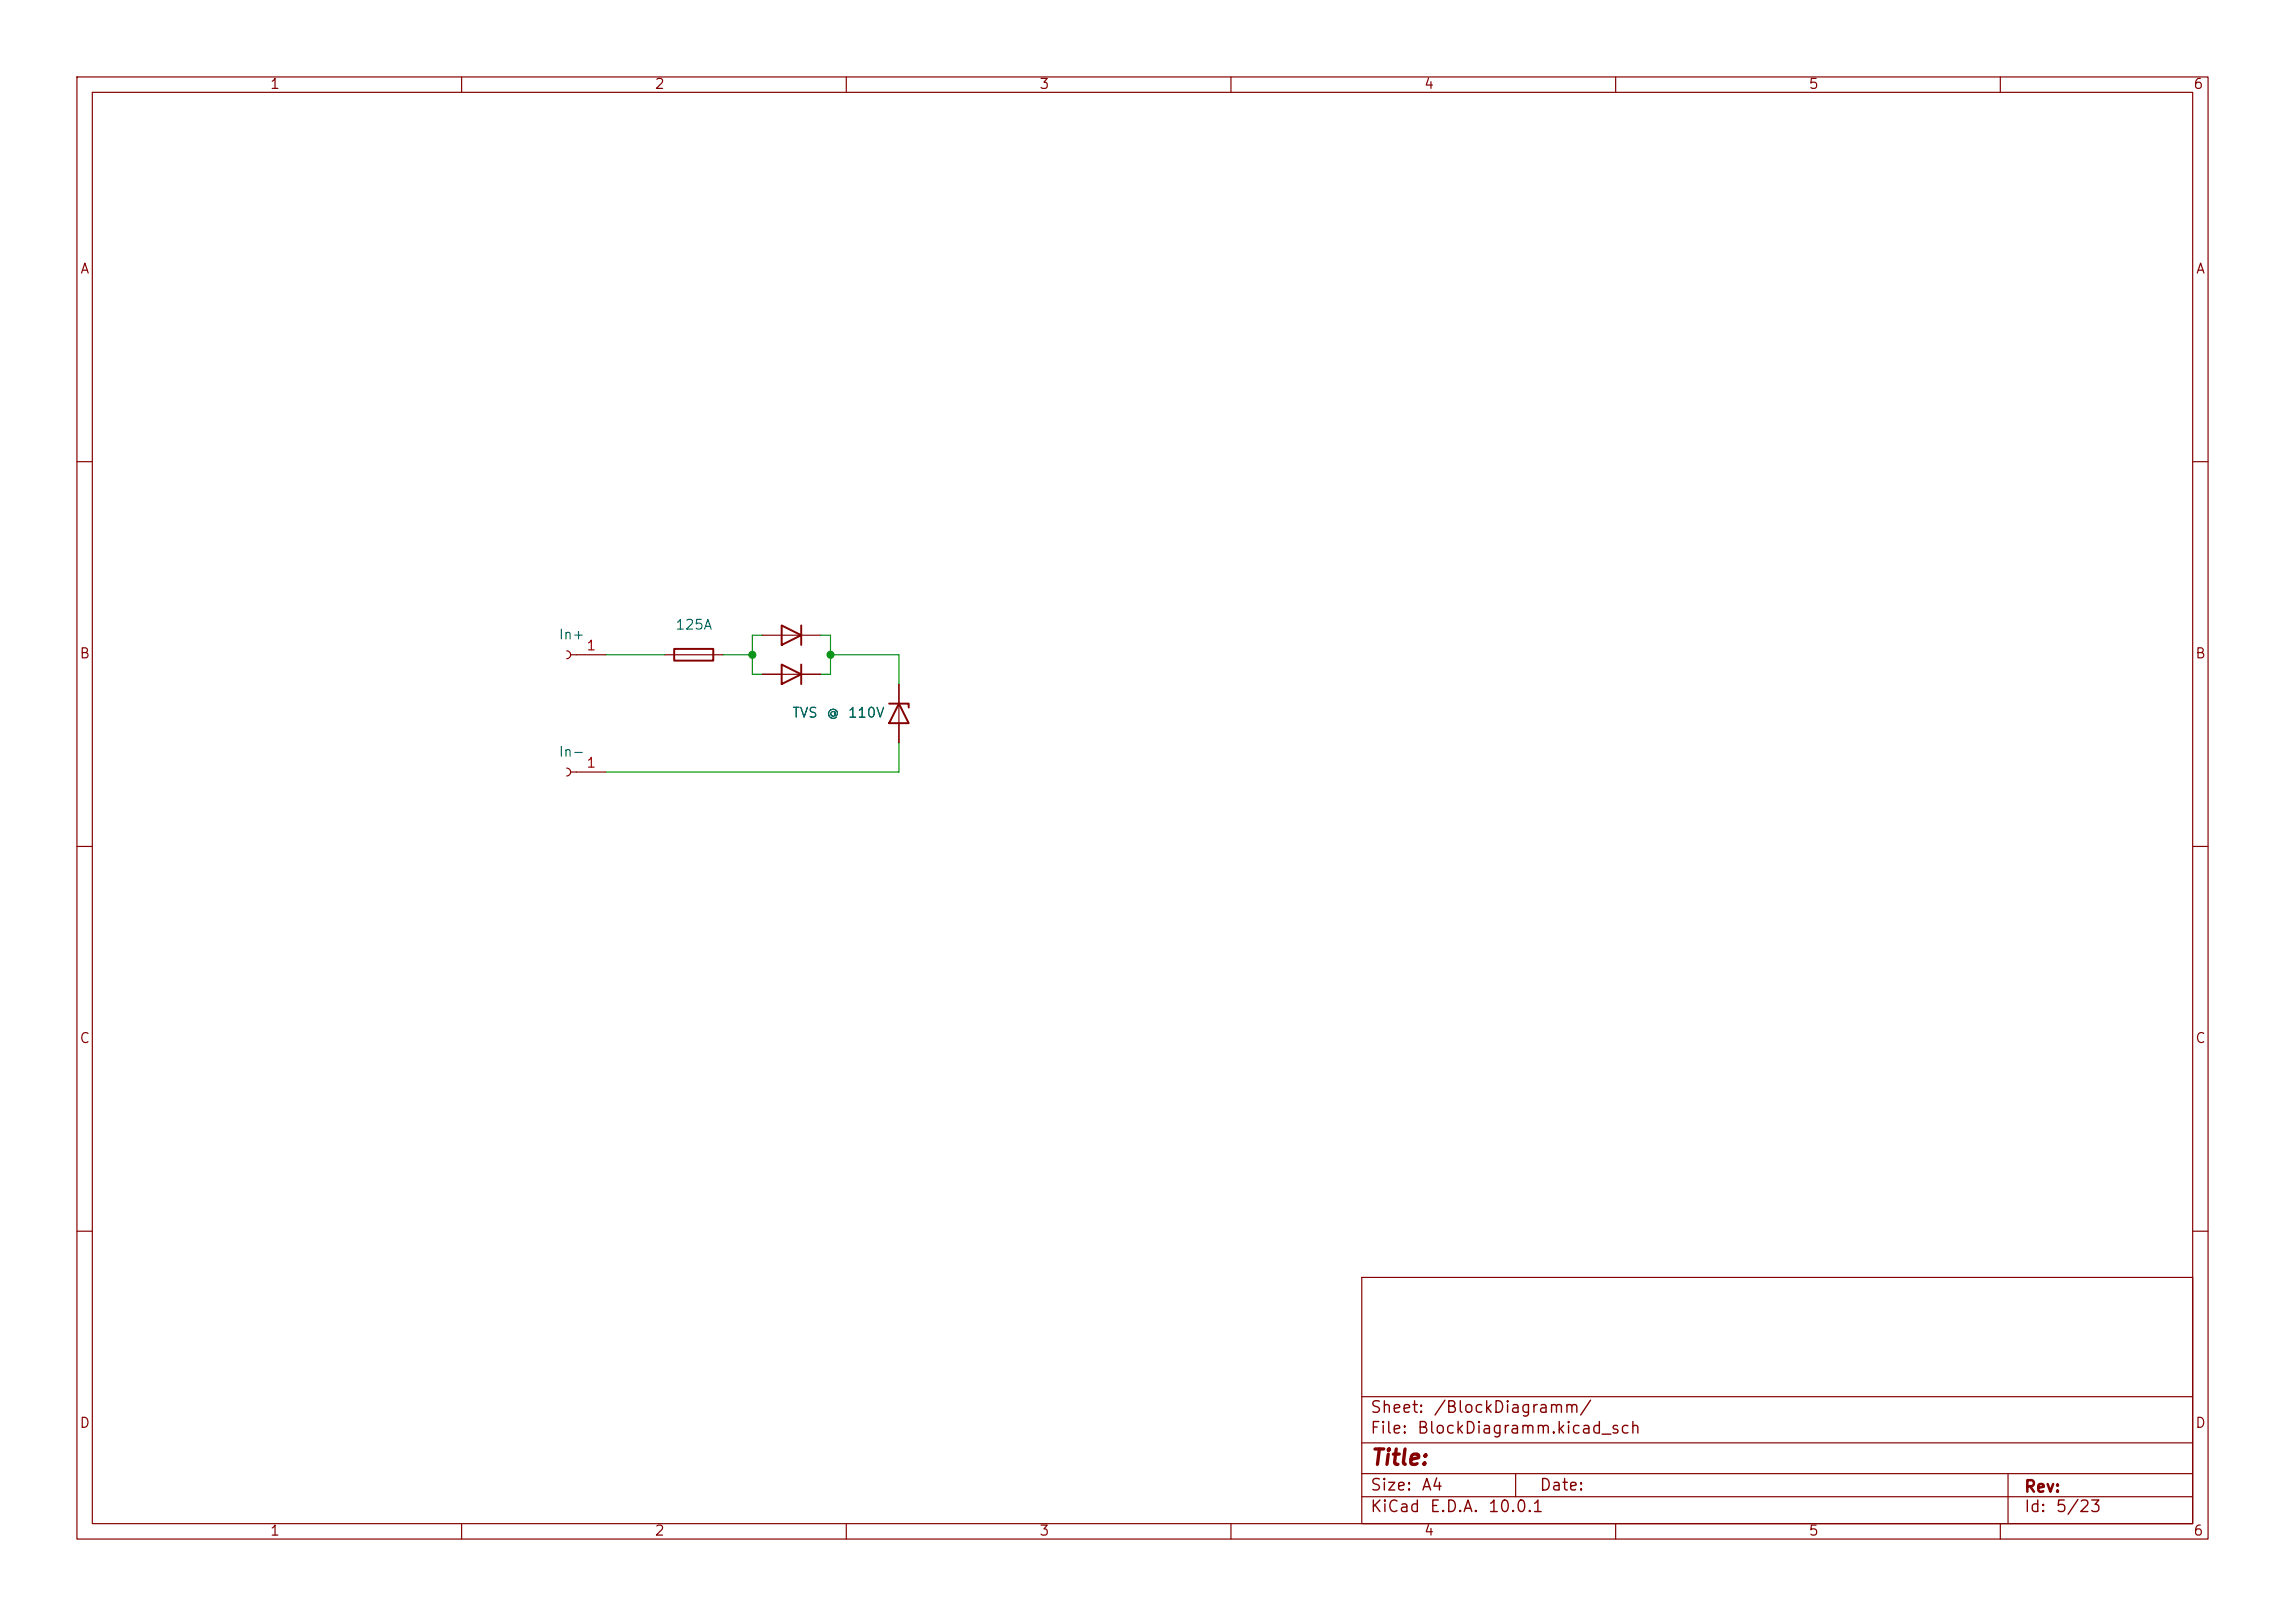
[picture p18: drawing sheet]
(kicad_sch
 (version 20260306)
 (generator "eeschema")
 (generator_version "10.0")
 (paper "A4")
 (lib_symbols
  (symbol "Connector:Conn_01x01_Socket"
   (pin_names
    (offset 1.016) (hide yes)) (exclude_from_sim no) (in_bom yes) (on_board yes)
   (in_pos_files yes)
   (duplicate_pin_numbers_are_jumpers no)
   (property "Reference" "J" (at 0 2.54 0) (show_name no) (do_not_autoplace no) (effects (font (size 1.27 1.27))))
   (property "Value" "Conn_01x01_Socket" (at 0 -2.54 0) (show_name no) (do_not_autoplace no) (effects (font (size 1.27 1.27))))
   (property "Footprint" "" (at 0 0 0) (show_name no) (do_not_autoplace no) (hide yes) (effects (font (size 1.27 1.27))))
   (property "Datasheet" "" (at 0 0 0) (show_name no) (do_not_autoplace no) (hide yes) (effects (font (size 1.27 1.27))))
   (property "Description" "Generic connector, single row, 01x01, script generated" (at 0 0 0) (show_name no) (do_not_autoplace no) (hide yes) (effects (font (size 1.27 1.27))))
   (property "ki_locked" "" (at 0 0 0) (show_name no) (do_not_autoplace no) (effects (font (size 1.27 1.27))))
   (symbol "Conn_01x01_Socket_1_1"
    (polyline (pts (xy -1.27 0) (xy -0.508 0)) (stroke (width 0.1524) (type default)) (fill (type none)))
    (arc (start 0 -0.508) (mid -0.5058 0) (end 0 0.508) (stroke (width 0.1524) (type default)) (fill (type none)))
    (pin passive line (at -5.08 0 0) (length 3.81) (name "Pin_1" (effects (font (size 1.27 1.27)))) (number "1" (effects (font (size 1.27 1.27))))))
   (embedded_fonts no))
  (symbol "Device:D"
   (pin_numbers (hide yes))
   (pin_names
    (offset 1.016) (hide yes)) (exclude_from_sim no) (in_bom yes) (on_board yes)
   (in_pos_files yes)
   (duplicate_pin_numbers_are_jumpers no)
   (property "Reference" "D" (at 0 2.54 0) (show_name no) (do_not_autoplace no) (effects (font (size 1.27 1.27))))
   (property "Value" "D" (at 0 -2.54 0) (show_name no) (do_not_autoplace no) (effects (font (size 1.27 1.27))))
   (property "Footprint" "" (at 0 0 0) (show_name no) (do_not_autoplace no) (hide yes) (effects (font (size 1.27 1.27))))
   (property "Datasheet" "" (at 0 0 0) (show_name no) (do_not_autoplace no) (hide yes) (effects (font (size 1.27 1.27))))
   (property "Description" "Diode" (at 0 0 0) (show_name no) (do_not_autoplace no) (hide yes) (effects (font (size 1.27 1.27))))
   (property "Sim.Device" "D" (at 0 0 0) (show_name no) (do_not_autoplace no) (hide yes) (effects (font (size 1.27 1.27))))
   (property "Sim.Pins" "1=K 2=A" (at 0 0 0) (show_name no) (do_not_autoplace no) (hide yes) (effects (font (size 1.27 1.27))))
   (symbol "D_0_1"
    (polyline (pts (xy -1.27 1.27) (xy -1.27 -1.27)) (stroke (width 0.254) (type default)) (fill (type none)))
    (polyline (pts (xy 1.27 1.27) (xy 1.27 -1.27) (xy -1.27 0) (xy 1.27 1.27)) (stroke (width 0.254) (type default)) (fill (type none)))
    (polyline (pts (xy 1.27 0) (xy -1.27 0)) (stroke (width 0) (type default)) (fill (type none))))
   (symbol "D_1_1"
    (pin passive line (at -3.81 0 0) (length 2.54) (name "K" (effects (font (size 1.27 1.27)))) (number "1" (effects (font (size 1.27 1.27)))))
    (pin passive line (at 3.81 0 180) (length 2.54) (name "A" (effects (font (size 1.27 1.27)))) (number "2" (effects (font (size 1.27 1.27))))))
   (embedded_fonts no))
  (symbol "Device:D_Zener"
   (pin_numbers (hide yes))
   (pin_names
    (offset 1.016) (hide yes)) (exclude_from_sim no) (in_bom yes) (on_board yes)
   (in_pos_files yes)
   (duplicate_pin_numbers_are_jumpers no)
   (property "Reference" "D" (at 0 2.54 0) (show_name no) (do_not_autoplace no) (effects (font (size 1.27 1.27))))
   (property "Value" "D_Zener" (at 0 -2.54 0) (show_name no) (do_not_autoplace no) (effects (font (size 1.27 1.27))))
   (property "Footprint" "" (at 0 0 0) (show_name no) (do_not_autoplace no) (hide yes) (effects (font (size 1.27 1.27))))
   (property "Datasheet" "" (at 0 0 0) (show_name no) (do_not_autoplace no) (hide yes) (effects (font (size 1.27 1.27))))
   (property "Description" "Zener diode" (at 0 0 0) (show_name no) (do_not_autoplace no) (hide yes) (effects (font (size 1.27 1.27))))
   (symbol "D_Zener_0_1"
    (polyline (pts (xy -1.27 -1.27) (xy -1.27 1.27) (xy -0.762 1.27)) (stroke (width 0.254) (type default)) (fill (type none)))
    (polyline (pts (xy 1.27 0) (xy -1.27 0)) (stroke (width 0) (type default)) (fill (type none)))
    (polyline (pts (xy 1.27 -1.27) (xy 1.27 1.27) (xy -1.27 0) (xy 1.27 -1.27)) (stroke (width 0.254) (type default)) (fill (type none))))
   (symbol "D_Zener_1_1"
    (pin passive line (at -3.81 0 0) (length 2.54) (name "K" (effects (font (size 1.27 1.27)))) (number "1" (effects (font (size 1.27 1.27)))))
    (pin passive line (at 3.81 0 180) (length 2.54) (name "A" (effects (font (size 1.27 1.27)))) (number "2" (effects (font (size 1.27 1.27))))))
   (embedded_fonts no))
  (symbol "Device:Fuse"
   (pin_numbers (hide yes))
   (pin_names
    (offset 0)) (exclude_from_sim no) (in_bom yes) (on_board yes)
   (in_pos_files yes)
   (duplicate_pin_numbers_are_jumpers no)
   (property "Reference" "F" (at 2.032 0 90) (show_name no) (do_not_autoplace no) (effects (font (size 1.27 1.27))))
   (property "Value" "Fuse" (at -1.905 0 90) (show_name no) (do_not_autoplace no) (effects (font (size 1.27 1.27))))
   (property "Footprint" "" (at -1.778 0 90) (show_name no) (do_not_autoplace no) (hide yes) (effects (font (size 1.27 1.27))))
   (property "Datasheet" "" (at 0 0 0) (show_name no) (do_not_autoplace no) (hide yes) (effects (font (size 1.27 1.27))))
   (property "Description" "Fuse" (at 0 0 0) (show_name no) (do_not_autoplace no) (hide yes) (effects (font (size 1.27 1.27))))
   (symbol "Fuse_0_1"
    (rectangle (start -0.762 -2.54) (end 0.762 2.54) (stroke (width 0.254) (type default)) (fill (type none)))
    (polyline (pts (xy 0 2.54) (xy 0 -2.54)) (stroke (width 0) (type default)) (fill (type none))))
   (symbol "Fuse_1_1"
    (pin passive line (at 0 3.81 270) (length 1.27) (name "" (effects (font (size 1.27 1.27)))) (number "1" (effects (font (size 1.27 1.27)))))
    (pin passive line (at 0 -3.81 90) (length 1.27) (name "" (effects (font (size 1.27 1.27)))) (number "2" (effects (font (size 1.27 1.27))))))
   (embedded_fonts no)))
 (junction
  (at 97.79 85.09)
  (diameter 0)
  (color 0 0 0 0))
 (junction
  (at 107.95 85.09)
  (diameter 0)
  (color 0 0 0 0))
 (wire
  (pts (xy 106.68 87.63) (xy 107.95 87.63))
  (stroke (width 0) (type default)))
 (wire
  (pts (xy 106.68 82.55) (xy 107.95 82.55))
  (stroke (width 0) (type default)))
 (wire
  (pts (xy 99.06 82.55) (xy 97.79 82.55))
  (stroke (width 0) (type default)))
 (wire
  (pts (xy 99.06 87.63) (xy 97.79 87.63))
  (stroke (width 0) (type default)))
 (wire
  (pts (xy 97.79 85.09) (xy 93.98 85.09))
  (stroke (width 0) (type default)))
 (wire
  (pts (xy 97.79 82.55) (xy 97.79 85.09))
  (stroke (width 0) (type default)))
 (wire
  (pts (xy 78.74 85.09) (xy 86.36 85.09))
  (stroke (width 0) (type default)))
 (wire
  (pts (xy 107.95 85.09) (xy 107.95 87.63))
  (stroke (width 0) (type default)))
 (wire
  (pts (xy 116.84 88.9) (xy 116.84 85.09))
  (stroke (width 0) (type default)))
 (wire
  (pts (xy 107.95 82.55) (xy 107.95 85.09))
  (stroke (width 0) (type default)))
 (wire
  (pts (xy 97.79 87.63) (xy 97.79 85.09))
  (stroke (width 0) (type default)))
 (wire
  (pts (xy 116.84 100.33) (xy 116.84 96.52))
  (stroke (width 0) (type default)))
 (wire
  (pts (xy 107.95 85.09) (xy 116.84 85.09))
  (stroke (width 0) (type default)))
 (wire
  (pts (xy 78.74 100.33) (xy 116.84 100.33))
  (stroke (width 0) (type default)))
 (symbol
  (lib_id "Device:D_Zener")
  (at 116.84 92.71 270)
  (unit 1)
  (body_style 1)
  (exclude_from_sim no)
  (in_bom yes)
  (on_board yes)
  (in_pos_files yes)
  (dnp no)
  (property "Reference" "D9" (at 119.38 91.4399 90) (hide yes) (show_name no) (do_not_autoplace no) (effects (font (size 1.27 1.27)) (justify left)))
  (property "Value" "TVS @ 110V" (at 102.87 92.71 90) (show_name no) (do_not_autoplace no) (effects (font (size 1.27 1.27)) (justify left)))
  (property "Footprint" "" (at 116.84 92.71 0) (hide yes) (show_name no) (do_not_autoplace no) (effects (font (size 1.27 1.27))))
  (property "Datasheet" "" (at 116.84 92.71 0) (hide yes) (show_name no) (do_not_autoplace no) (effects (font (size 1.27 1.27))))
  (property "Description" "Zener diode" (at 116.84 92.71 0) (hide yes) (show_name no) (do_not_autoplace no) (effects (font (size 1.27 1.27))))
  (pin "1")
  (pin "2"))
 (symbol
  (lib_id "Device:D")
  (at 102.87 82.55 180)
  (unit 1)
  (body_style 1)
  (exclude_from_sim no)
  (in_bom yes)
  (on_board yes)
  (in_pos_files yes)
  (dnp no)
  (property "Reference" "D7" (at 102.87 77.47 0) (hide yes) (show_name no) (do_not_autoplace no) (effects (font (size 1.27 1.27))))
  (property "Value" "D" (at 102.87 80.01 0) (hide yes) (show_name no) (do_not_autoplace no) (effects (font (size 1.27 1.27))))
  (property "Footprint" "" (at 102.87 82.55 0) (hide yes) (show_name no) (do_not_autoplace no) (effects (font (size 1.27 1.27))))
  (property "Datasheet" "" (at 102.87 82.55 0) (hide yes) (show_name no) (do_not_autoplace no) (effects (font (size 1.27 1.27))))
  (property "Description" "Diode" (at 102.87 82.55 0) (hide yes) (show_name no) (do_not_autoplace no) (effects (font (size 1.27 1.27))))
  (property "Sim.Device" "D" (at 102.87 82.55 0) (hide yes) (show_name no) (do_not_autoplace no) (effects (font (size 1.27 1.27))))
  (property "Sim.Pins" "1=K 2=A" (at 102.87 82.55 0) (hide yes) (show_name no) (do_not_autoplace no) (effects (font (size 1.27 1.27))))
  (pin "1")
  (pin "2"))
 (symbol
  (lib_id "Connector:Conn_01x01_Socket")
  (at 73.66 100.33 180)
  (unit 1)
  (body_style 1)
  (exclude_from_sim no)
  (in_bom yes)
  (on_board yes)
  (in_pos_files yes)
  (dnp no)
  (fields_autoplaced yes)
  (property "Reference" "J4" (at 74.295 95.25 0) (hide yes) (show_name no) (do_not_autoplace no) (effects (font (size 1.27 1.27))))
  (property "Value" "In-" (at 74.295 97.79 0) (show_name no) (do_not_autoplace no) (effects (font (size 1.27 1.27))))
  (property "Footprint" "" (at 73.66 100.33 0) (hide yes) (show_name no) (do_not_autoplace no) (effects (font (size 1.27 1.27))))
  (property "Datasheet" "" (at 73.66 100.33 0) (hide yes) (show_name no) (do_not_autoplace no) (effects (font (size 1.27 1.27))))
  (property "Description" "Generic connector, single row, 01x01, script generated" (at 73.66 100.33 0) (hide yes) (show_name no) (do_not_autoplace no) (effects (font (size 1.27 1.27))))
  (pin "1"))
 (symbol
  (lib_id "Device:D")
  (at 102.87 87.63 180)
  (unit 1)
  (body_style 1)
  (exclude_from_sim no)
  (in_bom yes)
  (on_board yes)
  (in_pos_files yes)
  (dnp no)
  (property "Reference" "D8" (at 102.87 82.55 0) (hide yes) (show_name no) (do_not_autoplace no) (effects (font (size 1.27 1.27))))
  (property "Value" "D" (at 102.87 85.09 0) (hide yes) (show_name no) (do_not_autoplace no) (effects (font (size 1.27 1.27))))
  (property "Footprint" "" (at 102.87 87.63 0) (hide yes) (show_name no) (do_not_autoplace no) (effects (font (size 1.27 1.27))))
  (property "Datasheet" "" (at 102.87 87.63 0) (hide yes) (show_name no) (do_not_autoplace no) (effects (font (size 1.27 1.27))))
  (property "Description" "Diode" (at 102.87 87.63 0) (hide yes) (show_name no) (do_not_autoplace no) (effects (font (size 1.27 1.27))))
  (property "Sim.Device" "D" (at 102.87 87.63 0) (hide yes) (show_name no) (do_not_autoplace no) (effects (font (size 1.27 1.27))))
  (property "Sim.Pins" "1=K 2=A" (at 102.87 87.63 0) (hide yes) (show_name no) (do_not_autoplace no) (effects (font (size 1.27 1.27))))
  (pin "1")
  (pin "2"))
 (symbol
  (lib_id "Connector:Conn_01x01_Socket")
  (at 73.66 85.09 180)
  (unit 1)
  (body_style 1)
  (exclude_from_sim no)
  (in_bom yes)
  (on_board yes)
  (in_pos_files yes)
  (dnp no)
  (fields_autoplaced yes)
  (property "Reference" "J3" (at 74.295 80.01 0) (hide yes) (show_name no) (do_not_autoplace no) (effects (font (size 1.27 1.27))))
  (property "Value" "In+" (at 74.295 82.55 0) (show_name no) (do_not_autoplace no) (effects (font (size 1.27 1.27))))
  (property "Footprint" "" (at 73.66 85.09 0) (hide yes) (show_name no) (do_not_autoplace no) (effects (font (size 1.27 1.27))))
  (property "Datasheet" "" (at 73.66 85.09 0) (hide yes) (show_name no) (do_not_autoplace no) (effects (font (size 1.27 1.27))))
  (property "Description" "Generic connector, single row, 01x01, script generated" (at 73.66 85.09 0) (hide yes) (show_name no) (do_not_autoplace no) (effects (font (size 1.27 1.27))))
  (pin "1"))
 (symbol
  (lib_id "Device:Fuse")
  (at 90.17 85.09 90)
  (unit 1)
  (body_style 1)
  (exclude_from_sim no)
  (in_bom yes)
  (on_board yes)
  (in_pos_files yes)
  (dnp no)
  (fields_autoplaced yes)
  (property "Reference" "F2" (at 90.17 78.74 90) (hide yes) (show_name no) (do_not_autoplace no) (effects (font (size 1.27 1.27))))
  (property "Value" "125A" (at 90.17 81.28 90) (show_name no) (do_not_autoplace no) (effects (font (size 1.27 1.27))))
  (property "Footprint" "" (at 90.17 86.868 90) (hide yes) (show_name no) (do_not_autoplace no) (effects (font (size 1.27 1.27))))
  (property "Datasheet" "" (at 90.17 85.09 0) (hide yes) (show_name no) (do_not_autoplace no) (effects (font (size 1.27 1.27))))
  (property "Description" "Fuse" (at 90.17 85.09 0) (hide yes) (show_name no) (do_not_autoplace no) (effects (font (size 1.27 1.27))))
  (pin "1")
  (pin "2")))
